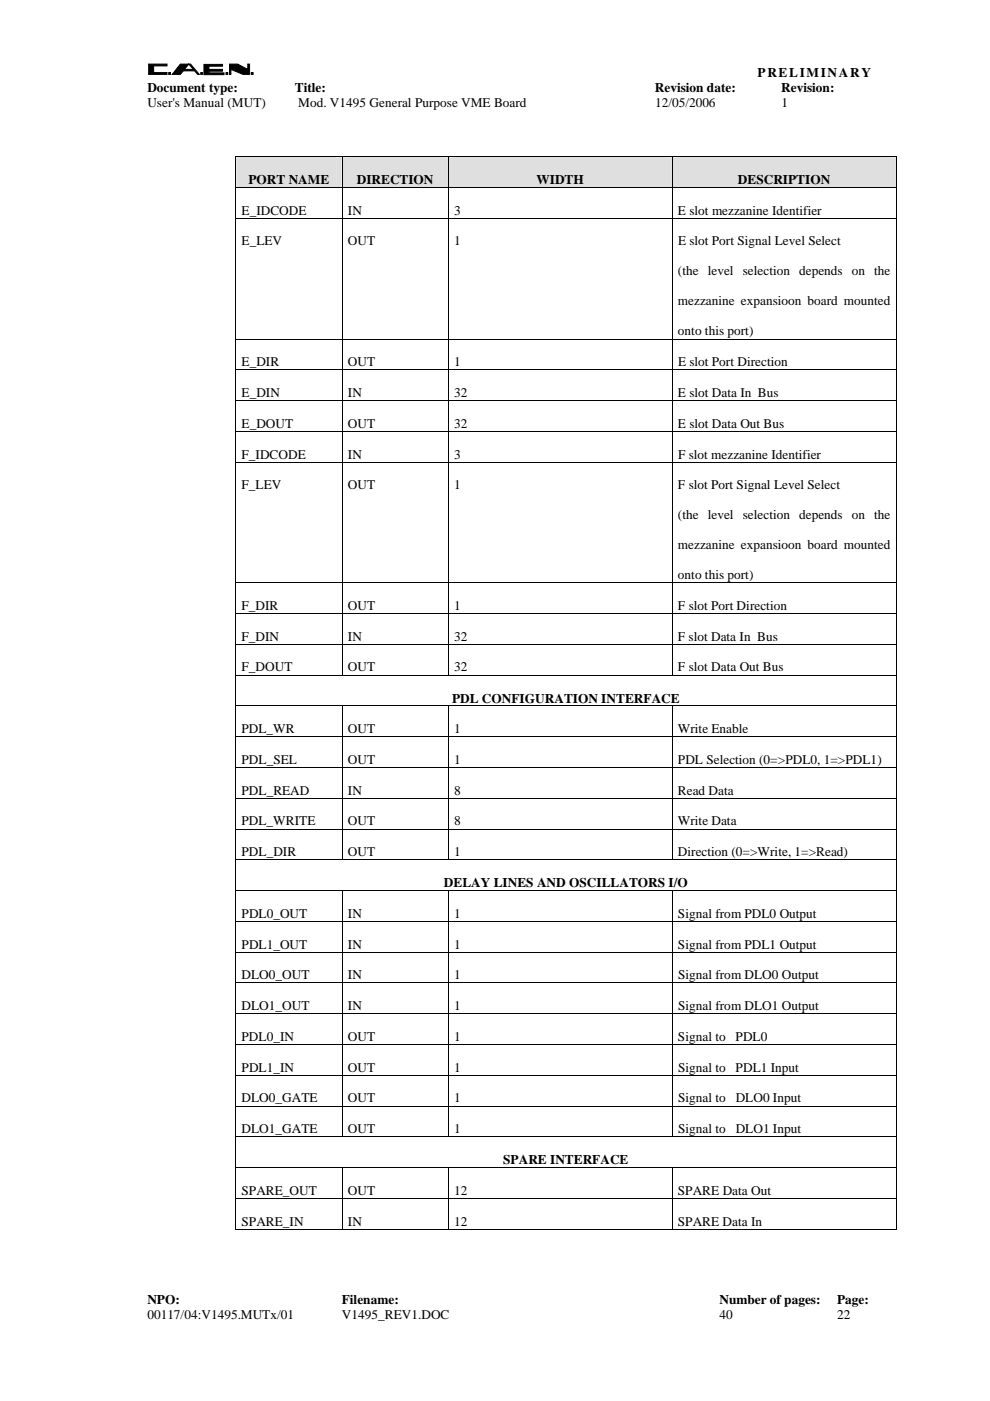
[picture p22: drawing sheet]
<svg xmlns="http://www.w3.org/2000/svg" width="210mm" height="297mm" viewBox="0 0 210 297" stroke-linecap="round" stroke-linejoin="round" font-family="sans-serif">
<defs><g id="words">
<g font-size="2.8">
<text x="160.6" y="16.3">PRELIMINARY</text>
<text x="31.2" y="19.6">Document type:</text>
<text x="31.2" y="22.7">User's Manual (MUT)</text>
<text x="62.5" y="19.6">Title:</text>
<text x="63.2" y="22.7">Mod. V1495 General Purpose VME Board</text>
<text x="138.9" y="19.6">Revision date:</text>
<text x="138.9" y="22.7">12/05/2006</text>
<text x="165.6" y="19.6">Revision:</text>
<text x="165.7" y="22.7">1</text>
<text x="52.7" y="39.1">PORT NAME</text>
<text x="75.6" y="39.1">DIRECTION</text>
<text x="113.8" y="39.1">WIDTH</text>
<text x="156.5" y="39.1">DESCRIPTION</text>
<text x="51.2" y="45.5">E_IDCODE</text>
<text x="73.8" y="45.5">IN</text>
<text x="96.3" y="45.5">3</text>
<text x="143.7" y="45.5">E slot mezzanine Identifier</text>
<text x="51.2" y="52">E_LEV</text>
<text x="73.8" y="52">OUT</text>
<text x="96.3" y="52">1</text>
<text x="143.8" y="52">E slot Port Signal Level Select</text>
<text x="143.7" y="58.4">(the level selection depends on the</text>
<text x="143.7" y="64.7">mezzanine expansioon board mounted</text>
<text x="143.7" y="71.1">onto this port)</text>
<text x="51.2" y="77.6">E_DIR</text>
<text x="73.8" y="77.6">OUT</text>
<text x="96.3" y="77.6">1</text>
<text x="143.8" y="77.6">E slot Port Direction</text>
<text x="51.2" y="84.2">E_DIN</text>
<text x="73.8" y="84.2">IN</text>
<text x="96.3" y="84.2">32</text>
<text x="143.7" y="84.2">E slot Data In Bus</text>
<text x="51.2" y="90.7">E_DOUT</text>
<text x="73.8" y="90.7">OUT</text>
<text x="96.3" y="90.7">32</text>
<text x="143.7" y="90.7">E slot Data Out Bus</text>
<text x="51.2" y="97.2">F_IDCODE</text>
<text x="73.8" y="97.2">IN</text>
<text x="96.3" y="97.2">3</text>
<text x="143.8" y="97.2">F slot mezzanine Identifier</text>
<text x="51.2" y="103.7">F_LEV</text>
<text x="73.8" y="103.7">OUT</text>
<text x="96.3" y="103.7">1</text>
<text x="143.8" y="103.7">F slot Port Signal Level Select</text>
<text x="143.7" y="110.1">(the level selection depends on the</text>
<text x="143.7" y="116.4">mezzanine expansioon board mounted</text>
<text x="143.7" y="122.8">onto this port)</text>
<text x="51.2" y="129.3">F_DIR</text>
<text x="73.8" y="129.3">OUT</text>
<text x="96.3" y="129.3">1</text>
<text x="143.7" y="129.3">F slot Port Direction</text>
<text x="51.2" y="135.8">F_DIN</text>
<text x="73.8" y="135.8">IN</text>
<text x="96.3" y="135.8">32</text>
<text x="143.7" y="135.8">F slot Data In Bus</text>
<text x="51.2" y="142.4">F_DOUT</text>
<text x="73.8" y="142.4">OUT</text>
<text x="96.3" y="142.4">32</text>
<text x="143.8" y="142.4">F slot Data Out Bus</text>
<text x="95.8" y="148.9">PDL CONFIGURATION INTERFACE</text>
<text x="51.2" y="155.4">PDL_WR</text>
<text x="73.8" y="155.4">OUT</text>
<text x="96.3" y="155.4">1</text>
<text x="143.7" y="155.4">Write Enable</text>
<text x="51.2" y="161.9">PDL_SEL</text>
<text x="73.8" y="161.9">OUT</text>
<text x="96.3" y="161.9">1</text>
<text x="143.7" y="161.9">PDL Selection (0=&gt;PDL0, 1=&gt;PDL1)</text>
<text x="51.2" y="168.5">PDL_READ</text>
<text x="73.8" y="168.5">IN</text>
<text x="96.3" y="168.5">8</text>
<text x="143.7" y="168.5">Read Data</text>
<text x="51.2" y="175">PDL_WRITE</text>
<text x="73.8" y="175">OUT</text>
<text x="96.3" y="175">8</text>
<text x="143.7" y="175">Write Data</text>
<text x="51.2" y="181.5">PDL_DIR</text>
<text x="73.8" y="181.5">OUT</text>
<text x="96.3" y="181.5">1</text>
<text x="143.7" y="181.5">Direction (0=&gt;Write, 1=&gt;Read)</text>
<text x="94.1" y="188.1">DELAY LINES AND OSCILLATORS I/O</text>
<text x="51.2" y="194.6">PDL0_OUT</text>
<text x="73.8" y="194.6">IN</text>
<text x="96.3" y="194.6">1</text>
<text x="143.7" y="194.6">Signal from PDL0 Output</text>
<text x="51.2" y="201.1">PDL1_OUT</text>
<text x="73.8" y="201.1">IN</text>
<text x="96.3" y="201.1">1</text>
<text x="143.7" y="201.1">Signal from PDL1 Output</text>
<text x="51.2" y="207.6">DLO0_OUT</text>
<text x="73.8" y="207.6">IN</text>
<text x="96.3" y="207.6">1</text>
<text x="143.8" y="207.6">Signal from DLO0 Output</text>
<text x="51.2" y="214.2">DLO1_OUT</text>
<text x="73.8" y="214.2">IN</text>
<text x="96.3" y="214.2">1</text>
<text x="143.8" y="214.2">Signal from DLO1 Output</text>
<text x="51.2" y="220.7">PDL0_IN</text>
<text x="73.8" y="220.7">OUT</text>
<text x="96.3" y="220.7">1</text>
<text x="143.7" y="220.7">Signal to</text>
<text x="156" y="220.7">PDL0</text>
<text x="51.2" y="227.2">PDL1_IN</text>
<text x="73.8" y="227.2">OUT</text>
<text x="96.3" y="227.2">1</text>
<text x="143.8" y="227.2">Signal to</text>
<text x="156" y="227.2">PDL1 Input</text>
<text x="51.2" y="233.7">DLO0_GATE</text>
<text x="73.8" y="233.7">OUT</text>
<text x="96.3" y="233.7">1</text>
<text x="143.8" y="233.7">Signal to</text>
<text x="156" y="233.7">DLO0 Input</text>
<text x="51.2" y="240.3">DLO1_GATE</text>
<text x="73.8" y="240.3">OUT</text>
<text x="96.3" y="240.3">1</text>
<text x="143.8" y="240.3">Signal to</text>
<text x="156" y="240.3">DLO1 Input</text>
<text x="106.7" y="246.8">SPARE INTERFACE</text>
<text x="51.2" y="253.3">SPARE_OUT</text>
<text x="73.8" y="253.3">OUT</text>
<text x="96.3" y="253.3">12</text>
<text x="143.7" y="253.3">SPARE Data Out</text>
<text x="51.2" y="259.8">SPARE_IN</text>
<text x="73.8" y="259.8">IN</text>
<text x="96.3" y="259.8">12</text>
<text x="143.7" y="259.8">SPARE Data In</text>
<text x="31.2" y="276.5">NPO:</text>
<text x="31.2" y="279.7">00117/04:V1495.MUTx/01</text>
<text x="72.5" y="276.5">Filename:</text>
<text x="72.5" y="279.7">V1495_REV1.DOC</text>
<text x="152.5" y="279.7">40</text>
<text x="152.5" y="276.5">Number of pages:</text>
<text x="177.5" y="276.5">Page:</text>
<text x="177.5" y="279.7">22</text>
</g>
</g></defs>
<g fill="#000" stroke="#000" stroke-width=".21">
<path d="M31.5 13.6h3.9v.4h-2.8v1.4h2.8v.4h-3.9z" fill-rule="evenodd"/>
<path d="M35.8 15.4h.4v.4h-.4z" fill-rule="evenodd"/>
<path d="M38.2 13.6h2.2l1.8 2.2h-.3l-1.9-2.2-1.8 2.2h-1.7z" fill-rule="evenodd"/>
<path d="M38.3 14.7h2.8v.3h-2.8z" fill-rule="evenodd"/>
<path d="M42.6 15.4h.3v.4h-.3z" fill-rule="evenodd"/>
<path d="M43.2 13.7h4v.3h-2.9v.7h2.9v.4h-2.9v.4h3.2v.3h-4.3z" fill-rule="evenodd"/>
<path d="M47.9 15.4h.4v.4h-.4z" fill-rule="evenodd"/>
<path d="M48.7 13.6h1.7l2.1 1.1v-1.1h.4v2.2h-1.4l-2.5-1.1v1.1h-.3z" fill-rule="evenodd"/>
<path d="M53.3 15.4h.4v.4h-.4z" fill-rule="evenodd"/>
</g>
<g fill="#dfdfdf">
<path d="M51.2 33.3h20.1v6.4h-20.1z"/>
<path d="M50.1 33.3h22.3v6.4h-22.3z"/>
<path d="M73.8 33.3h20v6.4h-20z"/>
<path d="M72.6 33.3h22.4v6.4h-22.4z"/>
<path d="M96.3 33.3h45v6.4h-45z"/>
<path d="M95.1 33.3h47.4v6.4h-47.4z"/>
<path d="M143.7 33.3h45.1v6.4h-45.1z"/>
<path d="M142.6 33.3h47.3v6.4h-47.3z"/>
</g>
<path d="M49.9 33.2h.2v.1h-.2zM189.9 33.2h.2v.1h-.2zM189.9 260.5h.2v.2h-.2z" fill="#000"/>
<g fill="none" stroke="#000" stroke-width=".21">
<path d="M49.9 33.3h140.2M49.9 39.8h140.2M50 33.3v6.4M50 39.9v6.3M72.5 33.3v6.4M72.5 39.9v6.3M95 33.3v6.4M95 39.9v6.3M142.5 33.3v6.4M142.5 39.9v6.3M190 33.3v6.4M190 39.9v6.3"/>
<path d="M49.9 46.3h140.2M50 46.4v25.4M72.5 46.4v25.4M95 46.4v25.4M142.5 46.4v25.4M190 46.4v25.4M49.9 71.9h140.2M49.9 78.4h140.2M50 72v6.3M50 78.5v6.3M72.5 72v6.3M72.5 78.5v6.3"/>
<path d="M95 72v6.3M95 78.5v6.3M142.5 72v6.3M142.5 78.5v6.3M190 72v6.3M190 78.5v6.3M49.9 84.9h140.2M49.9 91.5h140.2M49.9 98h140.2M50 85v6.4M50 91.5v6.4M50 98.1v25.4"/>
<path d="M72.5 85v6.4M72.5 91.5v6.4M72.5 98.1v25.4M95 85v6.4M95 91.5v6.4M95 98.1v25.4M142.5 85v6.4M142.5 91.5v6.4M142.5 98.1v25.4M190 85v6.4M190 91.5v6.4M190 98.1v25.4"/>
<path d="M49.9 123.5h140.2M49.9 130.1h140.2M49.9 136.6h140.2M50 123.6v6.4M50 130.2v6.3M50 136.7v6.3M72.5 123.6v6.4M72.5 130.2v6.3M72.5 136.7v6.3M95 123.6v6.4M95 130.2v6.3M95 136.7v6.3"/>
<path d="M142.5 123.6v6.4M142.5 130.2v6.3M142.5 136.7v6.3M190 123.6v6.4M190 130.2v6.3M190 136.7v6.3M49.9 143.1h140.2M49.9 149.7h140.2M49.9 156.2h140.2M50 143.2v6.4M50 149.8v6.3M50 156.3v6.3"/>
<path d="M72.5 149.8v6.3M72.5 156.3v6.3M95 149.8v6.3M95 156.3v6.3M142.5 149.8v6.3M142.5 156.3v6.3M190 143.2v6.4M190 149.8v6.3M190 156.3v6.3M49.9 162.7h140.2M49.9 169.2h140.2M49.9 175.8h140.2"/>
<path d="M50 162.8v6.4M50 169.3v6.4M50 175.9v6.3M72.5 162.8v6.4M72.5 169.3v6.4M72.5 175.9v6.3M95 162.8v6.4M95 169.3v6.4M95 175.9v6.3M142.5 162.8v6.4M142.5 169.3v6.4M142.5 175.9v6.3"/>
<path d="M190 162.8v6.4M190 169.3v6.4M190 175.9v6.3M49.9 182.3h140.2M49.9 188.8h140.2M49.9 195.3h140.2M50 182.4v6.3M50 188.9v6.4M50 195.4v6.4M72.5 188.9v6.4M72.5 195.4v6.4M95 188.9v6.4"/>
<path d="M95 195.4v6.4M142.5 188.9v6.4M142.5 195.4v6.4M190 182.4v6.3M190 188.9v6.4M190 195.4v6.4M49.9 201.9h140.2M49.9 208.4h140.2M49.9 214.9h140.2M50 202v6.3M50 208.5v6.3M50 215v6.4"/>
<path d="M72.5 202v6.3M72.5 208.5v6.3M72.5 215v6.4M95 202v6.3M95 208.5v6.3M95 215v6.4M142.5 202v6.3M142.5 208.5v6.3M142.5 215v6.4M190 202v6.3M190 208.5v6.3M190 215v6.4"/>
<path d="M49.9 221.4h140.2M49.9 228h140.2M49.9 234.5h140.2M50 221.5v6.4M50 228.1v6.3M50 234.6v6.3M72.5 221.5v6.4M72.5 228.1v6.3M72.5 234.6v6.3M95 221.5v6.4M95 228.1v6.3M95 234.6v6.3"/>
<path d="M142.5 221.5v6.4M142.5 228.1v6.3M142.5 234.6v6.3M190 221.5v6.4M190 228.1v6.3M190 234.6v6.3M49.9 241h140.2M49.9 247.6h140.2M49.9 254.1h140.2M50 241.1v6.4M50 247.6v6.4M50 254.2v6.5"/>
<path d="M72.5 247.6v6.4M72.5 254.2v6.5M95 247.6v6.4M95 254.2v6.5M142.5 247.6v6.4M142.5 254.2v6.5M190 241.1v6.4M190 247.6v6.4M190 254.2v6.5M49.9 260.6h22.5M72.6 260.6h22.4M95.1 260.6h47.4"/>
<path d="M142.6 260.6h47.3"/>
</g>
<use href="#words"/>
</svg>
